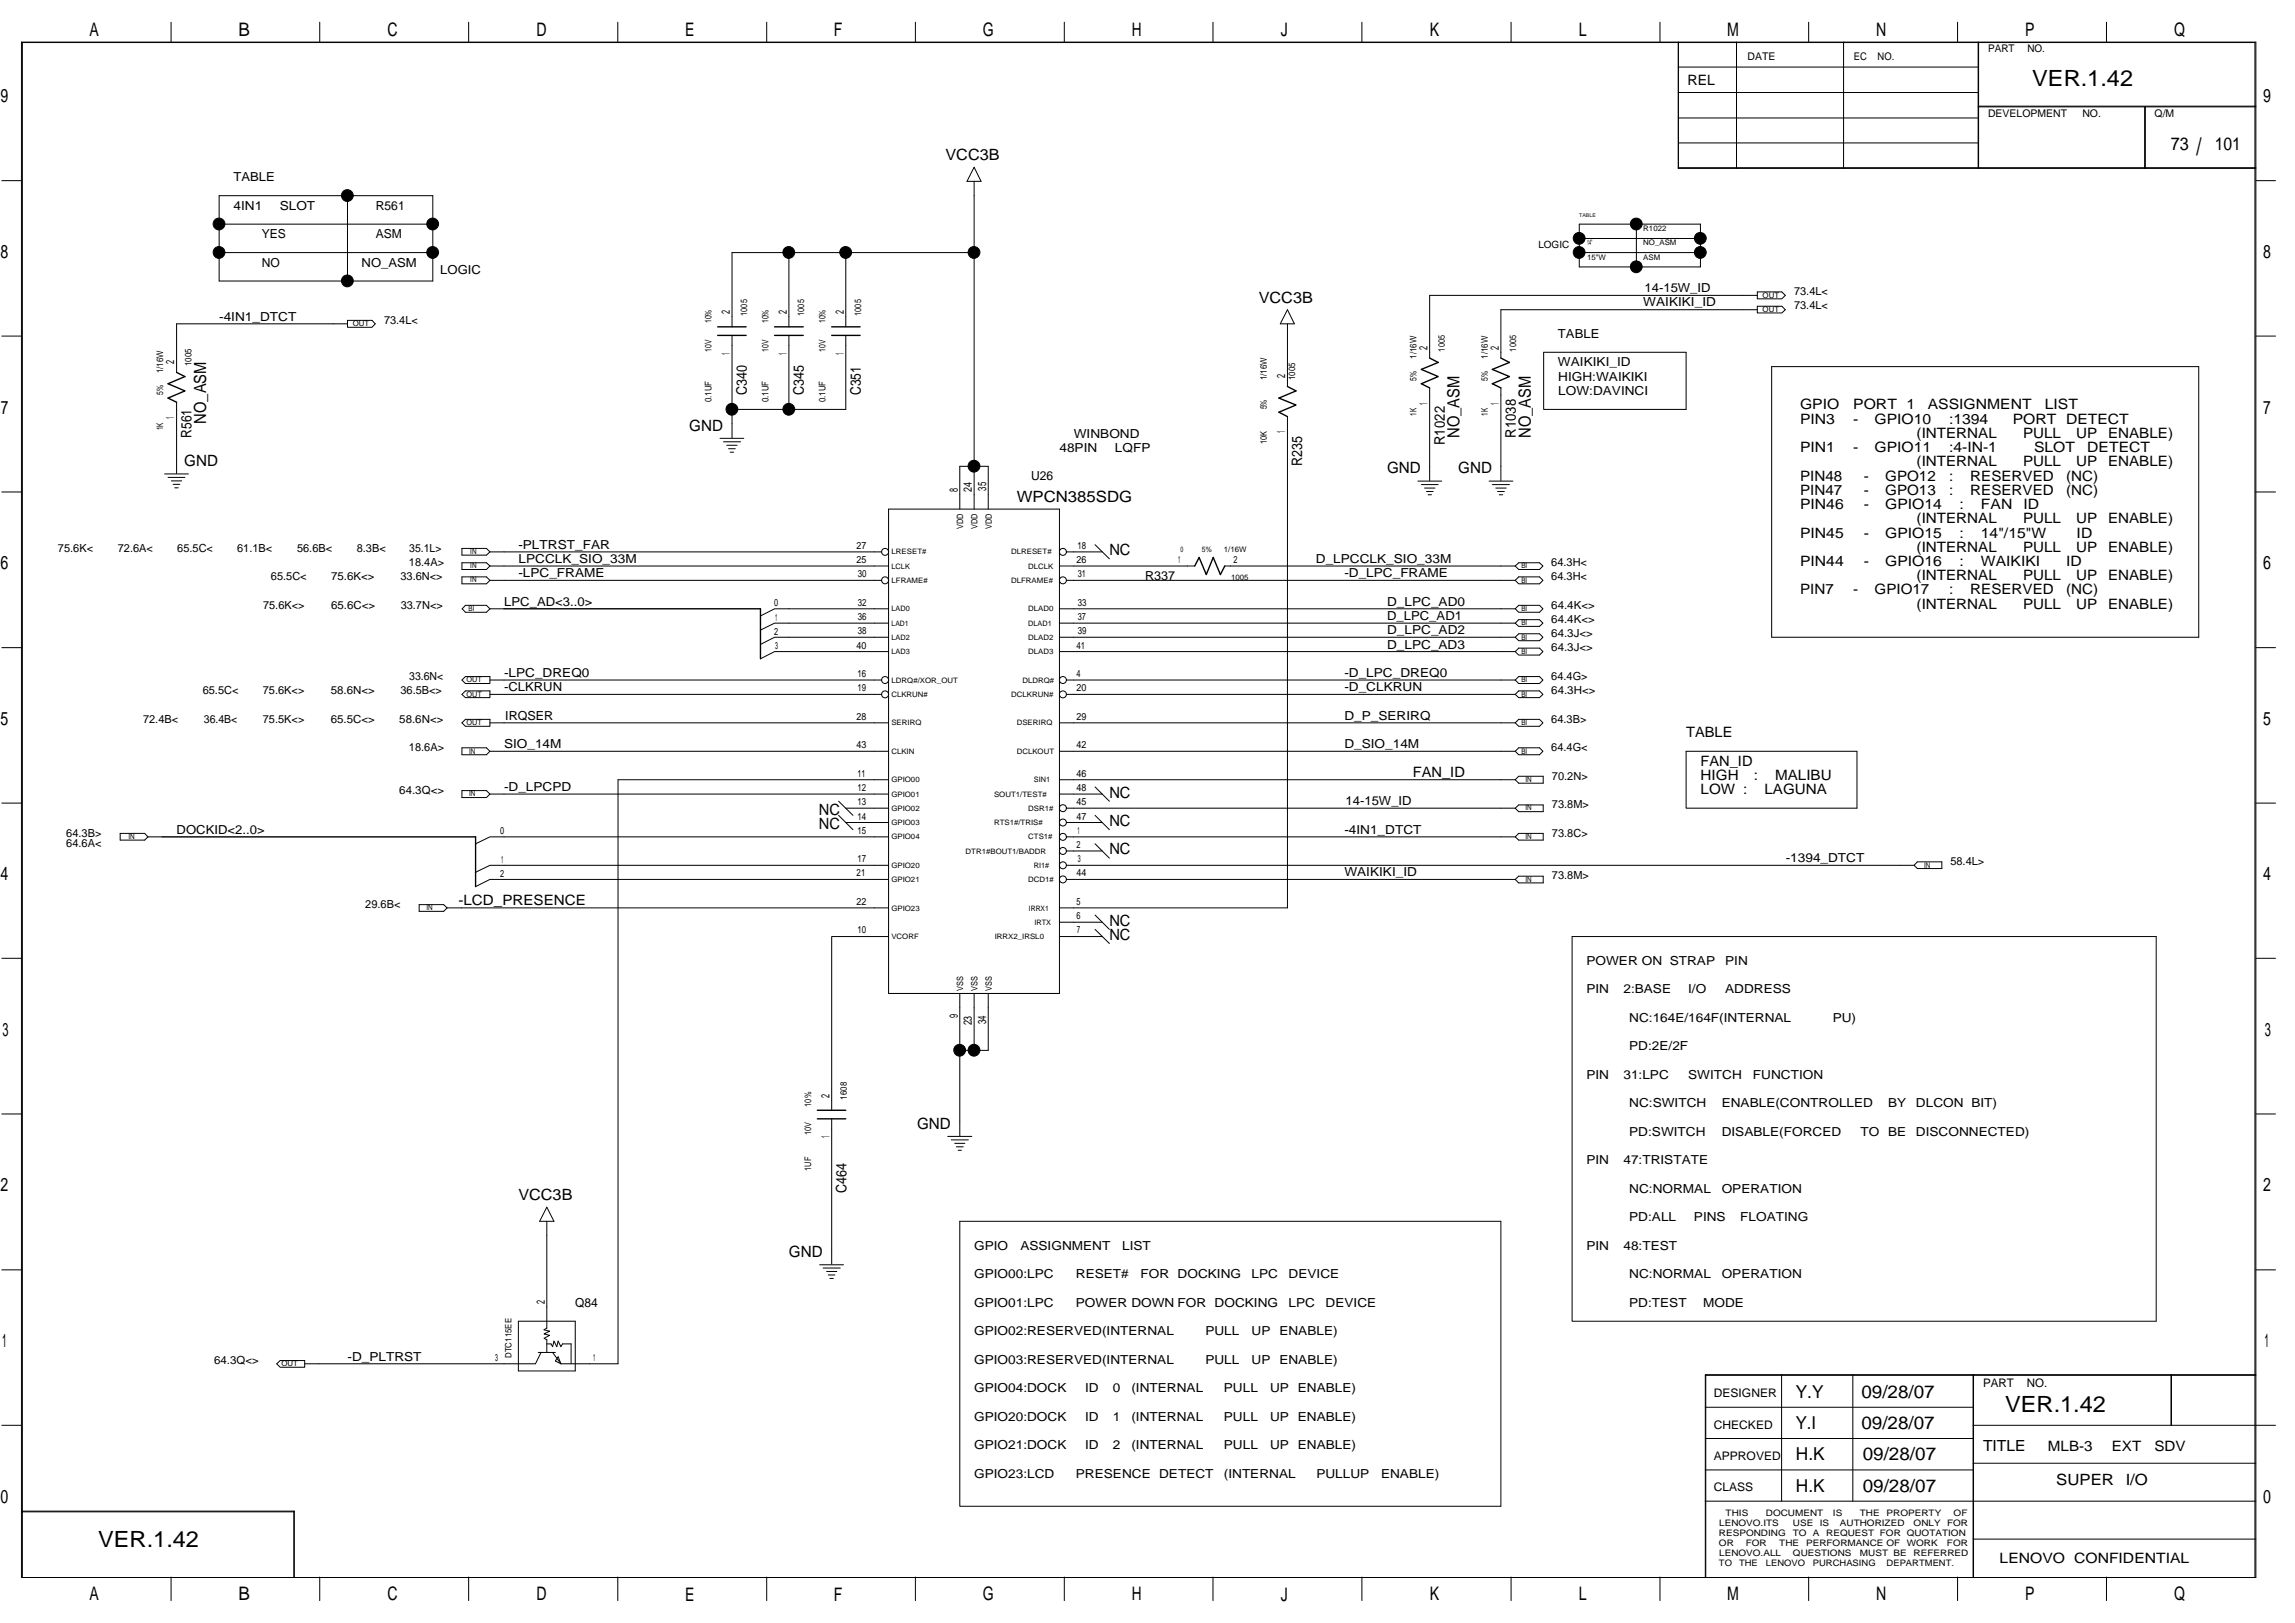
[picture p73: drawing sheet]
<svg xmlns="http://www.w3.org/2000/svg" width="420mm" height="297mm" viewBox="0 0 420 297" stroke-linecap="round" stroke-linejoin="round" font-family="sans-serif">
<defs><g id="words">
<text font-size="4.4" x="402.1" y="28.4">/</text>
<g font-size="4.1">
<text x="372.1" y="15.7">VER.1.42</text>
<text x="367.1" y="258.4">VER.1.42</text>
<text x="18" y="283.2">VER.1.42</text>
</g>
<g font-size="3.4">
<text x="16.4" y="6.6">A</text>
<text x="43.6" y="6.6">B</text>
<text x="70.9" y="6.6">C</text>
<text x="98.2" y="6.6">D</text>
<text x="125.4" y="6.6">E</text>
<text x="152.7" y="6.6">F</text>
<text x="179.9" y="6.6">G</text>
<text x="207.2" y="6.6">H</text>
<text x="234.5" y="6.6">J</text>
<text x="261.8" y="6.6">K</text>
<text x="289" y="6.6">L</text>
<text x="316.2" y="6.6">M</text>
<text x="343.5" y="6.6">N</text>
<text x="370.8" y="6.6">P</text>
<text x="398" y="6.6">Q</text>
<text x=".1" y="18.8">9</text>
<text x="414.3" y="18.8">9</text>
<text x=".1" y="47.2">8</text>
<text x="414.3" y="47.2">8</text>
<text x=".2" y="75.7">7</text>
<text x="414.3" y="75.7">7</text>
<text x=".1" y="104.2">6</text>
<text x="414.3" y="104.2">6</text>
<text x=".1" y="132.7">5</text>
<text x="414.3" y="132.7">5</text>
<text x=".1" y="161.1">4</text>
<text x="414.3" y="161.1">4</text>
<text x=".5" y="189.6">3</text>
<text x="414.6" y="189.6">3</text>
<text x=".1" y="218.1">2</text>
<text x="414.3" y="218.1">2</text>
<text x=".4" y="246.6">1</text>
<text x="414.6" y="246.6">1</text>
<text x=".1" y="275.1">0</text>
<text x="414.3" y="275.1">0</text>
<text x="16.4" y="292.9">A</text>
<text x="43.6" y="292.9">B</text>
<text x="70.9" y="292.9">C</text>
<text x="98.2" y="292.9">D</text>
<text x="125.4" y="292.9">E</text>
<text x="152.7" y="292.9">F</text>
<text x="179.9" y="292.9">G</text>
<text x="207.2" y="292.9">H</text>
<text x="234.5" y="292.9">J</text>
<text x="261.8" y="292.9">K</text>
<text x="289" y="292.9">L</text>
<text x="316.2" y="292.9">M</text>
<text x="343.5" y="292.9">N</text>
<text x="370.8" y="292.9">P</text>
<text x="398" y="292.9">Q</text>
</g>
<g font-size="3.3">
<text x="397.4" y="27.4">73</text>
<text x="405.5" y="27.4">101</text>
<text x="328.7" y="255.8">Y.Y</text>
<text x="340.8" y="255.8">09/28/07</text>
<text x="328.7" y="261.6">Y.I</text>
<text x="340.8" y="261.6">09/28/07</text>
<text x="328.8" y="267.3">H.K</text>
<text x="341" y="267.3">09/28/07</text>
<text x="328.8" y="273">H.K</text>
<text x="341" y="273">09/28/07</text>
</g>
<g font-size="3.1">
<text x="37.8" y="77.5" transform="rotate(-90 37.8 77.5)">NO_ASM</text>
<text x="267.2" y="80.1" transform="rotate(-90 267.2 80.1)">NO_ASM</text>
<text x="280.2" y="80.1" transform="rotate(-90 280.2 80.1)">NO_ASM</text>
</g>
<g font-size="2.8">
<text x="173.1" y="29.3">VCC3B</text>
<text x="230.5" y="55.4">VCC3B</text>
<text x="126.2" y="78.8">GND</text>
<text x="33.7" y="85.3">GND</text>
<text x="253.9" y="86.7">GND</text>
<text x="267" y="86.7">GND</text>
<text x="186.1" y="91.9">WPCN385SDG</text>
<text x="203.1" y="101.6">NC</text>
<text x="149.9" y="149.2">NC</text>
<text x="203.1" y="146">NC</text>
<text x="149.9" y="151.8">NC</text>
<text x="203.1" y="151.2">NC</text>
<text x="203.1" y="156.4">NC</text>
<text x="203.1" y="172">NC</text>
<text x="203.1" y="169.4">NC</text>
<text x="167.9" y="206.6">GND</text>
<text x="94.9" y="219.6">VCC3B</text>
<text x="144.4" y="230">GND</text>
<text x="363" y="265.6">TITLE</text>
<text x="376.5" y="271.8">SUPER</text>
<text x="389.2" y="271.8">I/O</text>
</g>
<g font-size="2.7">
<text x="136.7" y="72.3" transform="rotate(-90 136.7 72.3)">C340</text>
<text x="147.2" y="72.3" transform="rotate(-90 147.2 72.3)">C345</text>
<text x="157.6" y="72.3" transform="rotate(-90 157.6 72.3)">C351</text>
<text x="35" y="80.1" transform="rotate(-90 35 80.1)">R561</text>
<text x="264.5" y="81.4" transform="rotate(-90 264.5 81.4)">R1022</text>
<text x="277.5" y="80.1" transform="rotate(-90 277.5 80.1)">R1038</text>
<text x="238.4" y="85.3" transform="rotate(-90 238.4 85.3)">R235</text>
<text x="155" y="218.3" transform="rotate(-90 155 218.3)">C464</text>
</g>
<g font-size="2.6">
<text x="308.9" y="15.5">REL</text>
<text x="329.6" y="74.9">GPIO</text>
<text x="329.6" y="77.5">PIN3</text>
<text x="339.3" y="77.5">-</text>
<text x="339.3" y="74.9">PORT 1</text>
<text x="343.2" y="77.5">GPIO10</text>
<text x="352.9" y="74.9">ASSIGNMENT</text>
<text x="356.8" y="77.5">:1394</text>
<text x="368.5" y="77.5">PORT DETECT</text>
<text x="374.3" y="74.9">LIST</text>
<text x="329.6" y="82.8">PIN1</text>
<text x="339.3" y="82.8">-</text>
<text x="343.2" y="82.8">GPIO11</text>
<text x="350.9" y="80.1">(INTERNAL</text>
<text x="356.8" y="82.8">:4-IN-1</text>
<text x="370.4" y="80.1">PULL</text>
<text x="372.4" y="82.8">SLOT</text>
<text x="380.1" y="80.1">UP</text>
<text x="382.1" y="82.8">DETECT</text>
<text x="385.9" y="80.1">ENABLE)</text>
<text x="329.6" y="88">PIN48</text>
<text x="341.2" y="88">-</text>
<text x="345.1" y="88">GPO12</text>
<text x="350.9" y="85.3">(INTERNAL</text>
<text x="356.8" y="88">:</text>
<text x="360.7" y="88">RESERVED</text>
<text x="370.4" y="85.3">PULL</text>
<text x="378.2" y="88">(NC)</text>
<text x="380.1" y="85.3">UP</text>
<text x="385.9" y="85.3">ENABLE)</text>
<text x="329.6" y="93.2">PIN46</text>
<text x="329.6" y="90.6">PIN47</text>
<text x="341.2" y="93.2">-</text>
<text x="341.2" y="90.6">-</text>
<text x="345.1" y="93.2">GPIO14</text>
<text x="345.1" y="90.6">GPO13</text>
<text x="350.9" y="95.8">(INTERNAL</text>
<text x="356.8" y="90.6">:</text>
<text x="358.8" y="93.2">:</text>
<text x="360.7" y="90.6">RESERVED</text>
<text x="362.7" y="93.2">FAN</text>
<text x="370.4" y="95.8">PULL</text>
<text x="370.4" y="93.2">ID</text>
<text x="378.2" y="90.6">(NC)</text>
<text x="380.1" y="95.8">UP</text>
<text x="385.9" y="95.8">ENABLE)</text>
<text x="329.6" y="98.4">PIN45</text>
<text x="341.2" y="98.4">-</text>
<text x="345.1" y="98.4">GPIO15</text>
<text x="350.9" y="101">(INTERNAL</text>
<text x="358.8" y="98.4">:</text>
<text x="362.7" y="98.4">14&quot;/15&quot;W</text>
<text x="370.4" y="101">PULL</text>
<text x="380.1" y="101">UP</text>
<text x="380.2" y="98.4">ID</text>
<text x="385.9" y="101">ENABLE)</text>
<text x="329.6" y="103.6">PIN44</text>
<text x="341.2" y="103.6">-</text>
<text x="345.1" y="103.6">GPIO16</text>
<text x="350.9" y="106.2">(INTERNAL</text>
<text x="358.8" y="103.6">:</text>
<text x="362.7" y="103.6">WAIKIKI</text>
<text x="370.4" y="106.2">PULL</text>
<text x="378.2" y="103.6">ID</text>
<text x="380.1" y="106.2">UP</text>
<text x="385.9" y="106.2">ENABLE)</text>
<text x="329.6" y="108.8">PIN7</text>
<text x="339.3" y="108.8">-</text>
<text x="343.2" y="108.8">GPIO17</text>
<text x="350.9" y="111.4">(INTERNAL</text>
<text x="356.8" y="108.8">:</text>
<text x="360.7" y="108.8">RESERVED</text>
<text x="370.4" y="111.4">PULL</text>
<text x="378.2" y="108.8">(NC)</text>
<text x="380.1" y="111.4">UP</text>
<text x="385.9" y="111.4">ENABLE)</text>
<text x="308.7" y="134.9">TABLE</text>
<text x="258.6" y="142.2">FAN_ID</text>
<text x="311.3" y="140.1">FAN_ID</text>
<text x="311.4" y="142.7">HIGH</text>
<text x="321.1" y="142.7">:</text>
<text x="325" y="142.7">MALIBU</text>
<text x="311.4" y="145.3">LOW :</text>
<text x="323" y="145.3">LAGUNA</text>
<text x="83.9" y="165.7">-LCD_PRESENCE</text>
<text x="374.9" y="265.5">MLB-3</text>
<text x="386.6" y="265.5">EXT</text>
<text x="394.4" y="265.5">SDV</text>
<text x="366.1" y="286.1">LENOVO CONFIDENTIAL</text>
</g>
<g font-size="2.3">
<text x="42.7" y="33.1">TABLE</text>
<text x="42.7" y="38.4">4IN1</text>
<text x="51.2" y="38.4">SLOT</text>
<text x="68.8" y="38.4">R561</text>
<text x="48" y="43.6">YES</text>
<text x="68.8" y="43.6">ASM</text>
<text x="48" y="48.8">NO</text>
<text x="66.2" y="48.8">NO_ASM</text>
<text x="80.6" y="50.1">LOGIC</text>
<text x="301.1" y="53.5">14-15W_ID</text>
<text x="40.1" y="58.7">-4IN1_DTCT</text>
<text x="300.9" y="56.1">WAIKIKI_ID</text>
<text x="285.2" y="61.8">TABLE</text>
<text x="285.2" y="67.1">WAIKIKI_ID</text>
<text x="285.3" y="69.7">HIGH:WAIKIKI</text>
<text x="285.3" y="72.3">LOW:DAVINCI</text>
<text x="194" y="82.7">48PIN</text>
<text x="196.6" y="80.1">WINBOND</text>
<text x="204.1" y="82.7">LQFP</text>
<text x="188.8" y="87.9">U26</text>
<text x="94.9" y="100.4">-PLTRST_FAR</text>
<text x="94.9" y="105.7">-LPC_FRAME</text>
<text x="94.9" y="103">LPCCLK_SIO_33M</text>
<text x="209.6" y="106.2">R337</text>
<text x="240.9" y="103">D_LPCCLK_SIO_33M</text>
<text x="246.1" y="105.7">-D_LPC_FRAME</text>
<text x="92.3" y="110.9">LPC_AD&lt;3..0&gt;</text>
<text x="253.9" y="113.5">D_LPC_AD1</text>
<text x="253.9" y="110.9">D_LPC_AD0</text>
<text x="253.9" y="118.7">D_LPC_AD3</text>
<text x="253.9" y="116.1">D_LPC_AD2</text>
<text x="92.3" y="123.9">-LPC_DREQ0</text>
<text x="246.1" y="123.9">-D_LPC_DREQ0</text>
<text x="92.3" y="126.5">-CLKRUN</text>
<text x="92.5" y="131.7">IRQSER</text>
<text x="246.1" y="131.7">D_P_SERIRQ</text>
<text x="246.1" y="126.5">-D_CLKRUN</text>
<text x="92.3" y="136.9">SIO_14M</text>
<text x="246.1" y="136.9">D_SIO_14M</text>
<text x="92.3" y="144.7">-D_LPCPD</text>
<text x="246.3" y="147.4">14-15W_ID</text>
<text x="32.3" y="152.6">DOCKID&lt;2..0&gt;</text>
<text x="246.1" y="152.6">-4IN1_DTCT</text>
<text x="246.1" y="160.4">WAIKIKI_ID</text>
<text x="326.9" y="157.8">-1394_DTCT</text>
<text x="290.4" y="176.6">POWER ON STRAP</text>
<text x="315.8" y="176.6">PIN</text>
<text x="290.4" y="181.8">PIN</text>
<text x="297.2" y="181.8">2:BASE</text>
<text x="309.1" y="181.8">I/O</text>
<text x="315.8" y="181.8">ADDRESS</text>
<text x="298.3" y="187">NC:164E/164F(INTERNAL</text>
<text x="335.5" y="187">PU)</text>
<text x="290.4" y="197.4">PIN</text>
<text x="297.2" y="197.4">31:LPC</text>
<text x="298.3" y="192.2">PD:2E/2F</text>
<text x="309.1" y="197.4">SWITCH</text>
<text x="320.9" y="197.4">FUNCTION</text>
<text x="298.3" y="202.6">NC:SWITCH</text>
<text x="315.2" y="202.6">ENABLE(CONTROLLED</text>
<text x="345.7" y="202.6">BY</text>
<text x="350.8" y="202.6">DLCON BIT)</text>
<text x="298.3" y="207.9">PD:SWITCH</text>
<text x="315.2" y="207.9">DISABLE(FORCED</text>
<text x="340.6" y="207.9">TO</text>
<text x="345.7" y="207.9">BE</text>
<text x="350.8" y="207.9">DISCONNECTED)</text>
<text x="290.4" y="213.1">PIN</text>
<text x="297.2" y="213.1">47:TRISTATE</text>
<text x="298.3" y="218.3">NC:NORMAL</text>
<text x="315.2" y="218.3">OPERATION</text>
<text x="298.3" y="223.5">PD:ALL</text>
<text x="310.1" y="223.5">PINS</text>
<text x="318.6" y="223.5">FLOATING</text>
<text x="178.3" y="233.9">GPIO00:LPC</text>
<text x="178.3" y="228.7">GPIO</text>
<text x="186.8" y="228.7">ASSIGNMENT</text>
<text x="197" y="233.9">RESET#</text>
<text x="205.4" y="228.7">LIST</text>
<text x="208.8" y="233.9">FOR DOCKING</text>
<text x="229.1" y="233.9">LPC</text>
<text x="235.9" y="233.9">DEVICE</text>
<text x="290.4" y="228.7">PIN</text>
<text x="297.2" y="228.7">48:TEST</text>
<text x="298.3" y="233.9">NC:NORMAL</text>
<text x="315.2" y="233.9">OPERATION</text>
<text x="105.3" y="239.1">Q84</text>
<text x="178.3" y="239.1">GPIO01:LPC</text>
<text x="197" y="239.1">POWER DOWN FOR DOCKING</text>
<text x="235.9" y="239.1">LPC</text>
<text x="242.7" y="239.1">DEVICE</text>
<text x="298.3" y="239.1">PD:TEST</text>
<text x="311.8" y="239.1">MODE</text>
<text x="178.3" y="244.3">GPIO02:RESERVED(INTERNAL</text>
<text x="220.7" y="244.3">PULL</text>
<text x="229.1" y="244.3">UP</text>
<text x="234.2" y="244.3">ENABLE)</text>
<text x="63.6" y="249">-D_PLTRST</text>
<text x="178.3" y="249.6">GPIO03:RESERVED(INTERNAL</text>
<text x="220.7" y="249.6">PULL</text>
<text x="229.1" y="249.6">UP</text>
<text x="234.2" y="249.6">ENABLE)</text>
<text x="178.3" y="254.8">GPIO04:DOCK</text>
<text x="198.7" y="254.8">ID</text>
<text x="203.7" y="254.8">0</text>
<text x="207.1" y="254.8">(INTERNAL</text>
<text x="224.1" y="254.8">PULL</text>
<text x="232.5" y="254.8">UP</text>
<text x="237.6" y="254.8">ENABLE)</text>
<text x="178.3" y="260">GPIO20:DOCK</text>
<text x="198.7" y="260">ID</text>
<text x="203.7" y="260">1</text>
<text x="207.1" y="260">(INTERNAL</text>
<text x="224.1" y="260">PULL</text>
<text x="232.5" y="260">UP</text>
<text x="237.6" y="260">ENABLE)</text>
<text x="178.3" y="265.2">GPIO21:DOCK</text>
<text x="198.7" y="265.2">ID</text>
<text x="203.7" y="265.2">2</text>
<text x="207.1" y="265.2">(INTERNAL</text>
<text x="224.1" y="265.2">PULL</text>
<text x="232.5" y="265.2">UP</text>
<text x="237.6" y="265.2">ENABLE)</text>
<text x="178.3" y="270.4">GPIO23:LCD</text>
<text x="197" y="270.4">PRESENCE DETECT</text>
<text x="224.1" y="270.4">(INTERNAL</text>
<text x="241" y="270.4">PULLUP</text>
<text x="252.8" y="270.4">ENABLE)</text>
</g>
<g font-size="2.2">
<text x="313.8" y="255.7">DESIGNER</text>
<text x="363" y="253.8">PART</text>
<text x="371.1" y="253.8">NO.</text>
<text x="313.8" y="261.5">CHECKED</text>
<text x="313.8" y="267.2">APPROVED</text>
<text x="313.8" y="272.9">CLASS</text>
</g>
<g font-size="2.1">
<text x="133.6" y="57.4" transform="rotate(-90 133.6 57.4)">2</text>
<text x="144" y="57.4" transform="rotate(-90 144 57.4)">2</text>
<text x="154.5" y="57.4" transform="rotate(-90 154.5 57.4)">2</text>
<text x="133.6" y="64.9" transform="rotate(-90 133.6 64.9)">1</text>
<text x="144" y="64.9" transform="rotate(-90 144 64.9)">1</text>
<text x="154.5" y="64.9" transform="rotate(-90 154.5 64.9)">1</text>
<text x="261.4" y="64" transform="rotate(-90 261.4 64)">2</text>
<text x="274.4" y="64" transform="rotate(-90 274.4 64)">2</text>
<text x="31.9" y="66.6" transform="rotate(-90 31.9 66.6)">2</text>
<text x="235.3" y="69.2" transform="rotate(-90 235.3 69.2)">2</text>
<text x="31.9" y="76.6" transform="rotate(-90 31.9 76.6)">1</text>
<text x="261.4" y="74" transform="rotate(-90 261.4 74)">1</text>
<text x="274.4" y="74" transform="rotate(-90 274.4 74)">1</text>
<text x="235.3" y="79.2" transform="rotate(-90 235.3 79.2)">1</text>
<text x="180.5" y="89.8" transform="rotate(-90 180.5 89.8)">35</text>
<text x="175.3" y="90" transform="rotate(-90 175.3 90)">8</text>
<text x="177.9" y="90" transform="rotate(-90 177.9 90)">24</text>
<text x="175.3" y="186.3" transform="rotate(-90 175.3 186.3)">9</text>
<text x="177.9" y="187.7" transform="rotate(-90 177.9 187.7)">23</text>
<text x="180.5" y="187.5" transform="rotate(-90 180.5 187.5)">34</text>
<text x="151.8" y="200.9" transform="rotate(-90 151.8 200.9)">2</text>
<text x="151.8" y="208.3" transform="rotate(-90 151.8 208.3)">1</text>
<text x="99.7" y="238.7" transform="rotate(-90 99.7 238.7)">2</text>
</g>
<g font-size="2">
<text x="70.3" y="59.2">73.4L&lt;</text>
<text x="328.5" y="54">73.4L&lt;</text>
<text x="328.5" y="56.6">73.4L&lt;</text>
<text x="10.6" y="101">75.6K&lt;</text>
<text x="21.6" y="101">72.6A&lt;</text>
<text x="32.5" y="101">65.5C&lt;</text>
<text x="43.4" y="101">61.1B&lt;</text>
<text x="54.4" y="101">56.6B&lt;</text>
<text x="65.3" y="101">8.3B&lt;</text>
<text x="74.9" y="101">35.1L&gt;</text>
<text x="49.6" y="106.2">65.5C&lt;</text>
<text x="60.6" y="106.2">75.6K&lt;&gt;</text>
<text x="73.3" y="106.2">33.6N&lt;&gt;</text>
<text x="74.9" y="103.5">18.4A&gt;</text>
<text x="284" y="103.5">64.3H&lt;</text>
<text x="284" y="106.2">64.3H&lt;</text>
<text x="48.2" y="111.4">75.6K&lt;&gt;</text>
<text x="60.6" y="111.4">65.6C&lt;&gt;</text>
<text x="73.4" y="111.4">33.7N&lt;&gt;</text>
<text x="284" y="111.4">64.4K&lt;&gt;</text>
<text x="284" y="119.2">64.3J&lt;&gt;</text>
<text x="284" y="114">64.4K&lt;&gt;</text>
<text x="284" y="116.6">64.3J&lt;&gt;</text>
<text x="74.9" y="124.4">33.6N&lt;</text>
<text x="284" y="124.4">64.4G&gt;</text>
<text x="37.1" y="127">65.5C&lt;</text>
<text x="48.1" y="127">75.6K&lt;&gt;</text>
<text x="60.6" y="127">58.6N&lt;&gt;</text>
<text x="73.3" y="127">36.5B&lt;&gt;</text>
<text x="284" y="127">64.3H&lt;&gt;</text>
<text x="26.2" y="132.2">72.4B&lt;</text>
<text x="37.3" y="132.2">36.4B&lt;</text>
<text x="48.1" y="132.2">75.5K&lt;&gt;</text>
<text x="60.6" y="132.2">65.5C&lt;&gt;</text>
<text x="73.1" y="132.2">58.6N&lt;&gt;</text>
<text x="74.9" y="137.5">18.6A&gt;</text>
<text x="284" y="137.5">64.4G&lt;</text>
<text x="284" y="132.2">64.3B&gt;</text>
<text x="284.1" y="142.7">70.2N&gt;</text>
<text x="73.1" y="145.3">64.3Q&lt;&gt;</text>
<text x="284.1" y="147.9">73.8M&gt;</text>
<text x="12.1" y="155">64.6A&lt;</text>
<text x="12.1" y="153.1">64.3B&gt;</text>
<text x="284.1" y="153.1">73.8C&gt;</text>
<text x="284.1" y="160.9">73.8M&gt;</text>
<text x="357.1" y="158.3">58.4L&gt;</text>
<text x="66.9" y="166.1">29.6B&lt;</text>
<text x="39.2" y="249.6">64.3Q&lt;&gt;</text>
</g>
<g font-size="1.9">
<text x="319.9" y="11">DATE</text>
<text x="339.4" y="11">EC</text>
<text x="343.7" y="11">NO.</text>
<text x="364" y="9.5">PART</text>
<text x="371.2" y="9.5">NO.</text>
<text x="364" y="21.3">DEVELOPMENT</text>
<text x="381.2" y="21.3">NO.</text>
<text x="394.5" y="21.3">Q/M</text>
</g>
<g font-size="1.8">
<text x="281.6" y="45.4">LOGIC</text>
<text x="156.8" y="100.4">27</text>
<text x="197.3" y="100.4">18</text>
<text x="156.8" y="103">25</text>
<text x="157" y="105.7">30</text>
<text x="197.1" y="103">26</text>
<text x="197.3" y="105.7">31</text>
<text x="215.7" y="103">1</text>
<text x="225.8" y="103">2</text>
<text x="141.7" y="111">0</text>
<text x="141.9" y="113.6">1</text>
<text x="157" y="110.9">32</text>
<text x="157" y="113.5">36</text>
<text x="197.3" y="113.5">37</text>
<text x="197.3" y="110.9">33</text>
<text x="141.7" y="116.2">2</text>
<text x="141.9" y="118.8">3</text>
<text x="156.8" y="118.7">40</text>
<text x="157" y="116.1">38</text>
<text x="197.1" y="118.7">41</text>
<text x="197.3" y="116.1">39</text>
<text x="157" y="123.9">16</text>
<text x="197.1" y="123.9">4</text>
<text x="156.8" y="131.7">28</text>
<text x="157" y="126.5">19</text>
<text x="197.1" y="131.7">29</text>
<text x="197.1" y="126.5">20</text>
<text x="156.8" y="136.9">43</text>
<text x="197.1" y="136.9">42</text>
<text x="157" y="142.2">11</text>
<text x="197.1" y="142.2">46</text>
<text x="157" y="150">14</text>
<text x="157" y="147.4">13</text>
<text x="157" y="144.7">12</text>
<text x="197.1" y="144.7">48</text>
<text x="197.1" y="150">47</text>
<text x="197.1" y="147.4">45</text>
<text x="91.6" y="152.7">0</text>
<text x="157" y="152.6">15</text>
<text x="197.1" y="155.2">2</text>
<text x="197.3" y="152.6">1</text>
<text x="91.6" y="160.5">2</text>
<text x="91.7" y="157.9">1</text>
<text x="156.8" y="160.4">21</text>
<text x="157" y="157.8">17</text>
<text x="197.1" y="160.4">44</text>
<text x="197.3" y="157.8">3</text>
<text x="156.8" y="165.6">22</text>
<text x="197.1" y="165.6">5</text>
<text x="157" y="170.8">10</text>
<text x="197.1" y="168.2">6</text>
<text x="197.1" y="170.8">7</text>
<text x="90.6" y="249">3</text>
<text x="108.6" y="249">1</text>
</g>
<g font-size="1.7">
<text x="130.2" y="59.1" transform="rotate(-90 130.2 59.1)">10%</text>
<text x="136.8" y="57.8" transform="rotate(-90 136.8 57.8)">1005</text>
<text x="140.7" y="59.1" transform="rotate(-90 140.7 59.1)">10%</text>
<text x="147.2" y="57.8" transform="rotate(-90 147.2 57.8)">1005</text>
<text x="151.1" y="59.1" transform="rotate(-90 151.1 59.1)">10%</text>
<text x="157.6" y="57.8" transform="rotate(-90 157.6 57.8)">1005</text>
<text x="130.2" y="64.3" transform="rotate(-90 130.2 64.3)">10V</text>
<text x="140.7" y="64.3" transform="rotate(-90 140.7 64.3)">10V</text>
<text x="151.1" y="64.3" transform="rotate(-90 151.1 64.3)">10V</text>
<text x="259.3" y="65.7" transform="rotate(-90 259.3 65.7)">1/16W</text>
<text x="264.5" y="64.3" transform="rotate(-90 264.5 64.3)">1005</text>
<text x="272.4" y="65.7" transform="rotate(-90 272.4 65.7)">1/16W</text>
<text x="277.6" y="64.3" transform="rotate(-90 277.6 64.3)">1005</text>
<text x="29.9" y="68.3" transform="rotate(-90 29.9 68.3)">1/16W</text>
<text x="35.1" y="67" transform="rotate(-90 35.1 67)">1005</text>
<text x="231.9" y="69.6" transform="rotate(-90 231.9 69.6)">1/16W</text>
<text x="237.1" y="69.6" transform="rotate(-90 237.1 69.6)">1005</text>
<text x="259.3" y="69.7" transform="rotate(-90 259.3 69.7)">5%</text>
<text x="272.4" y="69.7" transform="rotate(-90 272.4 69.7)">5%</text>
<text x="29.9" y="72.3" transform="rotate(-90 29.9 72.3)">5%</text>
<text x="130.2" y="73.6" transform="rotate(-90 130.2 73.6)">0.1UF</text>
<text x="140.7" y="73.6" transform="rotate(-90 140.7 73.6)">0.1UF</text>
<text x="151.1" y="73.6" transform="rotate(-90 151.1 73.6)">0.1UF</text>
<text x="231.9" y="74.9" transform="rotate(-90 231.9 74.9)">5%</text>
<text x="259.3" y="76.1" transform="rotate(-90 259.3 76.1)">1K</text>
<text x="272.4" y="76.1" transform="rotate(-90 272.4 76.1)">1K</text>
<text x="29.9" y="78.7" transform="rotate(-90 29.9 78.7)">1K</text>
<text x="231.9" y="81.3" transform="rotate(-90 231.9 81.3)">10K</text>
<text x="148.5" y="202.6" transform="rotate(-90 148.5 202.6)">10%</text>
<text x="155" y="201.3" transform="rotate(-90 155 201.3)">1608</text>
<text x="148.5" y="207.8" transform="rotate(-90 148.5 207.8)">10V</text>
<text x="148.5" y="214.3" transform="rotate(-90 148.5 214.3)">1UF</text>
</g>
<g font-size="1.6">
<text x="176.3" y="96.8" transform="rotate(-90 176.3 96.8)">VDD</text>
<text x="178.9" y="96.8" transform="rotate(-90 178.9 96.8)">VDD</text>
<text x="181.6" y="96.8" transform="rotate(-90 181.6 96.8)">VDD</text>
<text x="176.3" y="181.3" transform="rotate(-90 176.3 181.3)">VSS</text>
<text x="178.9" y="181.3" transform="rotate(-90 178.9 181.3)">VSS</text>
<text x="181.6" y="181.3" transform="rotate(-90 181.6 181.3)">VSS</text>
<text x="93.7" y="248.6" transform="rotate(-90 93.7 248.6)">DTC115EE</text>
<text x="314.7" y="281.2">RESPONDING</text>
<text x="314.7" y="279.3">LENOVO.ITS</text>
<text x="315.9" y="277.5">THIS</text>
<text x="323.3" y="277.5">DOCUMENT</text>
<text x="328.2" y="281.2">TO</text>
<text x="328.2" y="279.3">USE</text>
<text x="331.9" y="281.2">A</text>
<text x="333.2" y="279.3">IS</text>
<text x="334.3" y="281.2">REQUEST FOR QUOTATION</text>
<text x="335.6" y="277.5">IS</text>
<text x="336.8" y="279.3">AUTHORIZED</text>
<text x="340.5" y="277.5">THE</text>
<text x="345.4" y="277.5">PROPERTY</text>
<text x="350.3" y="279.3">ONLY</text>
<text x="356.5" y="279.3">FOR</text>
<text x="357.7" y="277.5">OF</text>
<text x="314.7" y="286.7">TO</text>
<text x="314.7" y="283">OR</text>
<text x="314.7" y="284.9">LENOVO.ALL</text>
<text x="318.4" y="286.7">THE</text>
<text x="319.6" y="283">FOR</text>
<text x="323.3" y="286.7">LENOVO</text>
<text x="325.7" y="283">THE</text>
<text x="328.2" y="284.9">QUESTIONS</text>
<text x="330.7" y="283">PERFORMANCE OF</text>
<text x="331.9" y="286.7">PURCHASING</text>
<text x="340.5" y="284.9">MUST BE</text>
<text x="345.4" y="286.7">DEPARTMENT.</text>
<text x="349.1" y="283">WORK</text>
<text x="350.3" y="284.9">REFERRED</text>
<text x="356.4" y="283">FOR</text>
</g>
<g font-size="1.4">
<text x="290.6" y="47.5">15&quot;W</text>
<text x="290.6" y="44.9">14&quot;</text>
<text x="300.9" y="47.5">ASM</text>
<text x="300.9" y="42.3">R1022</text>
<text x="300.9" y="44.9">NO_ASM</text>
<text x="64.6" y="59.7">OUT</text>
<text x="322.7" y="57.1">OUT</text>
<text x="322.7" y="54.5">OUT</text>
<text x="86.1" y="101.4">IN</text>
<text x="163.2" y="101.5">LRESET#</text>
<text x="185.1" y="101.5">DLRESET#</text>
<text x="216.1" y="101">0</text>
<text x="220" y="101">5%</text>
<text x="224.1" y="101">1/16W</text>
<text x="86.1" y="106.6">IN</text>
<text x="86.1" y="104">IN</text>
<text x="163.2" y="106.7">LFRAME#</text>
<text x="163.2" y="104.1">LCLK</text>
<text x="185.1" y="106.7">DLFRAME#</text>
<text x="188.2" y="104.1">DLCLK</text>
<text x="225.4" y="106.2">1005</text>
<text x="278.5" y="104">BI</text>
<text x="278.5" y="106.6">BI</text>
<text x="85.8" y="111.8">BI</text>
<text x="163.2" y="111.9">LAD0</text>
<text x="188.2" y="111.9">DLAD0</text>
<text x="278.5" y="111.8">BI</text>
<text x="163.2" y="119.7">LAD3</text>
<text x="163.2" y="117.1">LAD2</text>
<text x="163.2" y="114.5">LAD1</text>
<text x="188.2" y="119.7">DLAD3</text>
<text x="188.2" y="117.1">DLAD2</text>
<text x="188.2" y="114.5">DLAD1</text>
<text x="278.5" y="117.1">BI</text>
<text x="278.5" y="114.5">BI</text>
<text x="278.5" y="119.7">BI</text>
<text x="85.4" y="124.9">OUT</text>
<text x="163.2" y="124.9">LDRQ#/XOR_OUT</text>
<text x="187.2" y="124.9">DLDRQ#</text>
<text x="278.5" y="124.9">BI</text>
<text x="85.4" y="127.5">OUT</text>
<text x="163.2" y="127.6">CLKRUN#</text>
<text x="185.1" y="127.6">DCLKRUN#</text>
<text x="278.5" y="127.5">BI</text>
<text x="85.4" y="132.7">OUT</text>
<text x="85.9" y="137.9">IN</text>
<text x="163.2" y="138">CLKIN</text>
<text x="163.2" y="132.8">SERIRQ</text>
<text x="186.1" y="138">DCLKOUT</text>
<text x="186.1" y="132.8">DSERIRQ</text>
<text x="278.5" y="132.7">BI</text>
<text x="278.5" y="137.9">BI</text>
<text x="163.2" y="143.2">GPIO00</text>
<text x="189.3" y="143.2">SIN1</text>
<text x="279.3" y="143.1">IN</text>
<text x="85.9" y="145.8">IN</text>
<text x="163.2" y="148.4">GPIO02</text>
<text x="163.2" y="145.8">GPIO01</text>
<text x="182" y="145.8">SOUT1/TEST#</text>
<text x="188.2" y="148.4">DSR1#</text>
<text x="279.3" y="148.3">IN</text>
<text x="23.5" y="153.5">IN</text>
<text x="163.2" y="153.6">GPIO04</text>
<text x="163.2" y="151">GPIO03</text>
<text x="182" y="151">RTS1#/TRIS#</text>
<text x="188.2" y="153.6">CTS1#</text>
<text x="279.3" y="153.6">IN</text>
<text x="163.2" y="161.5">GPIO21</text>
<text x="163.2" y="158.8">GPIO20</text>
<text x="176.8" y="156.2">DTR1#BOUT1/BADDR</text>
<text x="188.2" y="161.5">DCD1#</text>
<text x="189.3" y="158.8">RI1#</text>
<text x="279.3" y="161.4">IN</text>
<text x="352.2" y="158.8">IN</text>
<text x="78.1" y="166.6">IN</text>
<text x="163.2" y="166.7">GPIO23</text>
<text x="188.4" y="166.7">IRRX1</text>
<text x="163.2" y="171.9">VCORF</text>
<text x="182.1" y="171.9">IRRX2_IRSL0</text>
<text x="189.4" y="169.2">IRTX</text>
<text x="51.5" y="250">OUT</text>
</g>
<text font-size=".9" x="289.1" y="39.7">TABLE</text>
</g></defs>
<g fill="none" stroke="#000" stroke-width=".25">
<path d="M131.4 59.8h5.2M141.8 59.8h5.3M152.3 59.8h5.2M32.3 68.2l1.6 .7-3.1 1.3 3.1 1.3-3.1 1.4 1.5 .7M131.4 61.4h5.2M141.8 61.4h5.3M152.3 61.4h5.2M235.7 70.7l1.6 .8-3.2 1.4 3.2 1.2-3.2 1.3 1.6 .8M261.7 65.5l1.6 .8-3.1 1.3 3.1 1.3-3.1 1.3 1.5 .8M274.8 65.5l1.5 .8-3.1 1.3 3.1 1.3-3.1 1.3 1.6 .8M92.3 111.4h46.9v9.2M218.7 103.6l.8-1.6 1.3 3.2 1.3-3.2 1.3 3.2 .8-1.6"/>
<path d="M29.7 153.2h57.4v9.1M149.6 203.2h5.2M149.6 204.8h5.2"/>
</g>
<g fill="none" stroke="#000" stroke-width=".18">
<path d="M3.9 7.7h409.1v281h-409.1zM31.3 4.1v3.6M58.5 4.1v3.6M85.8 4.1v3.6M113.1 4.1v3.6M140.4 4.1v3.6M167.6 4.1v3.6M194.8 4.1v3.6M222.1 4.1v3.6M249.3 4.1v3.6M276.6 4.1v3.6M303.9 4.1v3.6"/>
<path d="M307.2 7.7v23.1h105.8M307.2 12.3h55M307.2 16.9h55M307.3 7.7v23.1M317.9 7.7v23.1M331.1 4.1v3.6M337.5 7.7v23.1M358.4 4.1v3.6M362.2 7.7v23.1M362.2 19.4h50.8M362.2 19.6h50.8M385.6 4.1v3.6"/>
<path d="M392.6 19.6v11.2M392.8 19.6v11.2M.3 33.1h3.6M63.6 35.8v15.6M178.3 33.2v60M178.3 30.6l1.3 2.6h-2.6zM307.2 30.7h105.8M307.2 21.6h55M307.3 26.2h54.9M413 33.1h3.6M40.1 46.2v5.2h39.1v-5.2M40.1 41v5.2h39.1"/>
<path d="M63.6 59.3h-31.3v8.9M63.6 58.6h4.5l.6 .7-.6 .6h-4.5zM79.2 41v-5.2h-39.1v5.2h39.1v5.2M144.4 46.2v13.6M154.8 46.2h-20.8v13.6M178.3 46.2h-23.5v13.6M235.7 59.3v11.4M235.7 56.7l1.3 2.6h-2.6zM289.1 43.6v-2.6h22.2v7.9h-22.2v-2.7h22.2M299.6 41v7.9M311.3 43.6h-22.2v2.6M321.7 54.1h-60v11.4"/>
<path d="M321.7 56.7h-46.9v8.8M321.7 53.4h4.5l.6 .7-.6 .6h-4.5zM321.7 56h4.5l.6 .7-.6 .6h-4.5zM.3 61.5h3.6M32.3 73.6v13.1M134 61.4v18.7M144.4 61.4v13.5M154.8 61.4v13.5h-20.8M235.7 76.2v90h-41.7M261.7 71v17M274.8 71v17M282.6 64.5h26.1v10.4h-26.1z"/>
<path d="M324.3 67.1h78.2v49.5h-78.2zM413 61.5h3.6M.3 90h3.6M30.1 86.7h4.4M30.8 87.4h3.1M31.4 88h1.9M31.7 88.6h1.2M32 89.3h.6M131.8 80.2h4.4M132.4 80.9h3.2M133 81.5h1.9M133.4 82.1h1.2"/>
<path d="M133.7 82.8h.6M162.7 93.2h31.3v88.6h-31.3zM175.7 93.2v-7.9h5.2v7.9M200.5 99.7l2.6 2.6M259.6 88.1h4.3M260.2 88.7h3.1M260.8 89.3h1.9M261.1 90h1.3M261.4 90.6h.7M272.6 88.1h4.4M273.2 88.7h3.1M273.8 89.3h1.9"/>
<path d="M274.2 90h1.2M274.5 90.6h.6M413 90h3.6M.3 118.5h3.6M84.6 105.6h4.5l.6 .6-.6 .6h-4.5zM84.6 103h4.5l.6 .6-.6 .6h-4.5zM84.6 100.4h4.5l.6 .6-.6 .6h-4.5zM85.2 110.8h3.9l.6 .6-.6 .7h-3.9l-.6-.7zM89.7 111.4h2.6M161.4 101h-71.7M161.4 106.2h-71.7M162.7 119.3h-20.9l-2.6 1.3"/>
<path d="M162.7 114h-20.9l-2.6 1.3M162.7 116.6h-20.9l-2.6 1.3M162.7 111.4h-20.9l-2.6 1.3M162.7 103.6h-73M194 103.6h24.7M194 111.4h83.4M194 114h83.4M194 116.6h83.4M194 119.3h83.4M195.2 101h6.6M195.2 106.2h82.2M224.2 103.6h53.2"/>
<path d="M277.4 103.6l.6-.6h3.8l.7 .6-.7 .6h-3.8zM277.4 114l.6-.6h3.8l.7 .6-.7 .6h-3.8zM277.4 111.4l.6-.6h3.8l.7 .6-.7 .7h-3.8zM277.4 106.2l.6-.6h3.8l.7 .6-.7 .6h-3.8zM278 116h3.8l.7 .6-.7 .7h-3.8l-.6-.7zM278 118.6h3.8l.7 .7-.7 .6h-3.8l-.6-.6zM413 118.5h3.6M84.6 136.9h4.5l.6 .6-.6 .6h-4.5zM85.2 131.7h4.5v1.2h-4.5l-.6-.6zM85.2 126.4h4.5v1.3h-4.5l-.6-.6zM85.2 123.8h4.5v1.3h-4.5l-.6-.6zM161.4 124.5h-71.7"/>
<path d="M161.4 127.1h-71.7M162.7 132.3h-73M162.7 137.5h-73M194 132.3h83.4M194 137.5h83.4M195.2 124.5h82.2M195.2 127.1h82.2M277.4 132.3l.6-.6h3.8l.7 .6-.7 .6h-3.8zM277.4 137.5l.6-.6h3.8l.7 .6-.7 .6h-3.8zM277.4 127.1l.6-.7h3.8l.7 .7-.7 .6h-3.8zM277.4 124.5l.6-.7h3.8l.7 .7-.7 .6h-3.8zM308.7 137.5h31.3v10.4h-31.3z"/>
<path d="M.3 147h3.6M22 152.5h4.5l.6 .7-.6 .6h-4.5zM27.1 153.2h2.6M84.6 144.7h4.5l.6 .6-.6 .7h-4.5zM153.5 146.6l2.7 2.6M153.5 149.2l2.7 2.6M162.7 158.4h-73l-2.6 1.2M162.7 153.2h-73l-2.6 1.2M162.7 142.7h-49.6v106.9h-10.4M162.7 145.3h-73M162.7 147.9h-7.9M162.7 150.5h-7.9"/>
<path d="M194 142.7h83.4M194 145.3h7.8M195.2 147.9h82.2M195.2 150.5h6.6M195.2 153.2h82.2M195.2 158.4h155.2M195.2 155.7h6.6M200.5 149.2l2.6 2.6M200.5 144l2.6 2.6M200.5 154.4l2.6 2.7M277.4 142.7l.6-.6h4.5v1.2h-4.5zM277.4 147.9l.6-.6h4.5v1.2h-4.5z"/>
<path d="M278 152.5h4.5v1.3h-4.5l-.6-.6zM351 157.7h4.5v1.3h-4.5l-.6-.6zM413 147h3.6M.3 175.4h3.6M76.7 165.6h4.5l.7 .6-.7 .6h-4.5zM162.7 161h-73l-2.6 1.3M162.7 171.4h-10.4v31.8M162.7 166.2h-80.8M194 171.4h7.8M194 168.8h7.8M195.2 161h82.2M200.5 170.1l2.6 2.6"/>
<path d="M200.5 167.5l2.6 2.6M277.4 161l.6-.6h4.5v1.2h-4.5zM287.8 171.4h106.9v70.4h-106.9zM413 175.4h3.6M175.7 181.8v26.1M178.3 181.8v10.4M180.9 181.8v10.4h-5.2M.3 203.9h3.6M152.3 204.8v26.6M173.5 208h4.4M174.1 208.6h3.2M174.8 209.3h1.8"/>
<path d="M175.1 209.9h1.2M175.4 210.5h.6M413 203.9h3.6M.3 232.4h3.6M100.1 223.5v19.6l-.5 .3 1 .2-1 .5 1 .3-1 .5 .5 .3v2.3M100.1 220.9l1.3 2.6h-2.6zM150.1 231.5h4.3M150.7 232.1h3.1M151.3 232.7h1.9M151.6 233.3h1.3M151.9 234h.7M175.7 223.5h99.1v52.2h-99.1z"/>
<path d="M413 232.4h3.6M50.7 249.6l.6-.6h4.5v1.2h-4.5zM94.9 241.8h10.4v9.1h-10.4zM98.5 247.5h3.2M99 247.5l-1 2.1h-42.2M100.1 246h.8l.3 .5 .2-1.1 .5 1.1 .3-1.1 .5 1.1 .3-.5h1.6v3.6M101.2 247.5l1.5 2.1M102.2 248.3l.5 1.3-1-.5zM312.2 251.7h100.8M312.2 257.6h49M312.3 251.6v37M326.2 251.6v23.1"/>
<path d="M339.2 251.6v23.1M361.2 251.6v37M361.3 251.6v37M397.5 251.6v9.3M413 251.6h-100.8v37M.3 260.9h3.6M3.9 276.6h50v12M3.9 276.7h50M53.8 276.6v12M312.2 274.7h100.8M312.2 263.3h49M312.2 269h49"/>
<path d="M361.2 267.8h51.8M361.2 260.9h55.4M4.1 288.6v-280.8h408.7v280.8M31.3 288.6v4.3M58.5 288.6v4.3M85.8 288.6v4.3M113.1 288.6v4.3M140.4 288.6v4.3M167.6 288.6v4.3M194.8 288.6v4.3M222.1 288.6v4.3M249.3 288.6v4.3"/>
<path d="M276.6 288.6v4.3M303.9 288.6v4.3M331.1 288.6v4.3M358.4 288.6v4.3M361.2 281.7h51.8M385.6 288.6v4.3"/>
<circle cx="162" cy="101" r=".64"/>
<circle cx="162" cy="106.2" r=".64"/>
<circle cx="194.6" cy="101" r=".64"/>
<circle cx="194.6" cy="106.2" r=".64"/>
<circle cx="162" cy="127.1" r=".64"/>
<circle cx="162" cy="124.5" r=".64"/>
<circle cx="194.6" cy="127.1" r=".64"/>
<circle cx="194.6" cy="124.5" r=".64"/>
<circle cx="194.6" cy="155.7" r=".64"/>
<circle cx="194.6" cy="150.5" r=".64"/>
<circle cx="194.6" cy="153.2" r=".64"/>
<circle cx="194.6" cy="158.4" r=".64"/>
<circle cx="194.6" cy="147.9" r=".64"/>
<circle cx="194.6" cy="160.9" r=".64"/>
</g>
<g fill="#000" stroke="#000" stroke-width=".18">
<circle cx="63.6" cy="35.8" r="1.08"/>
<circle cx="40.1" cy="46.2" r="1.08"/>
<circle cx="40.1" cy="41" r="1.08"/>
<circle cx="63.6" cy="51.4" r="1.08"/>
<circle cx="79.2" cy="41" r="1.08"/>
<circle cx="79.2" cy="46.2" r="1.08"/>
<circle cx="144.4" cy="46.2" r="1.08"/>
<circle cx="154.8" cy="46.2" r="1.08"/>
<circle cx="178.3" cy="46.2" r="1.08"/>
<circle cx="289.1" cy="46.2" r="1.08"/>
<circle cx="289.1" cy="43.6" r="1.08"/>
<circle cx="299.6" cy="48.8" r="1.08"/>
<circle cx="299.6" cy="41" r="1.08"/>
<circle cx="311.3" cy="46.2" r="1.08"/>
<circle cx="311.3" cy="43.6" r="1.08"/>
<circle cx="134" cy="74.9" r="1.08"/>
<circle cx="144.4" cy="74.9" r="1.08"/>
<circle cx="178.3" cy="85.3" r="1.08"/>
<circle cx="175.7" cy="192.2" r="1.08"/>
<circle cx="178.3" cy="192.2" r="1.08"/>
</g>
<use href="#words"/>
</svg>
